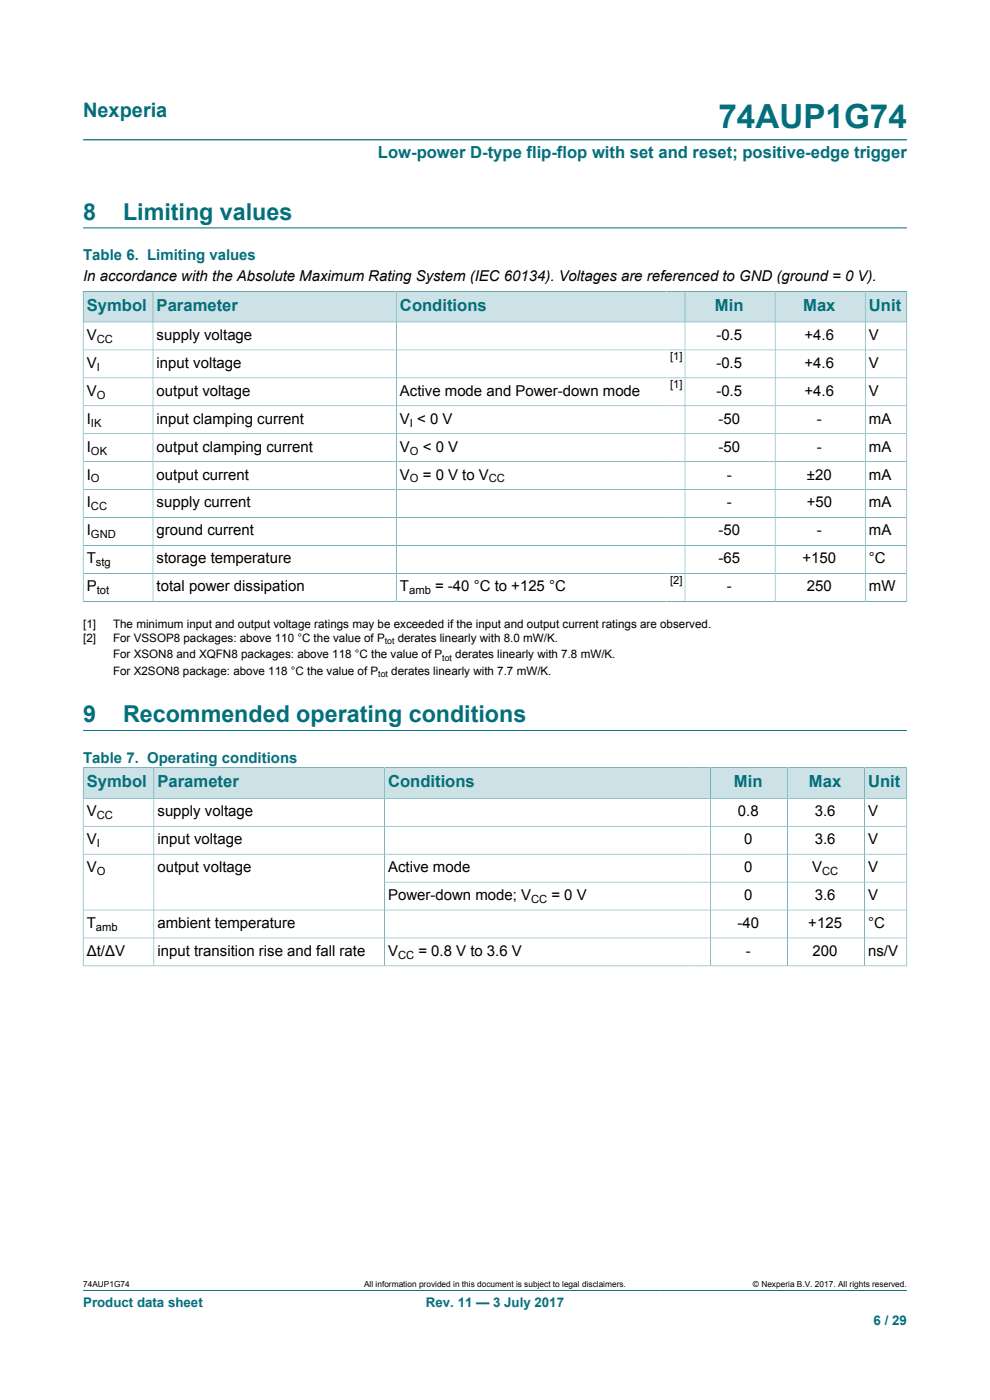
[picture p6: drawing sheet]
<svg xmlns="http://www.w3.org/2000/svg" width="210mm" height="297mm" viewBox="0 0 210 297" stroke-linecap="round" stroke-linejoin="round" font-family="sans-serif">
<defs><g id="words">
<text font-size="7.1" fill="#036f7b" x="152.4" y="27.2">74AUP1G74</text>
<g font-size="4.9" fill="#036f7b">
<text x="17.6" y="46.6">8</text>
<text x="26.1" y="46.6">Limiting values</text>
<text x="17.6" y="153.2">9</text>
<text x="26.1" y="153.2">Recommended operating conditions</text>
</g>
<text font-size="4.2" fill="#036f7b" x="17.6" y="24.8">Nexperia</text>
<g font-size="3.5" fill="#036f7b">
<text x="80.2" y="33.5">Low-power D-type flip-flop with set and reset; positive-edge trigger</text>
<text x="18.4" y="66">Symbol</text>
<text x="33.2" y="66">Parameter</text>
<text x="84.8" y="66">Conditions</text>
<text x="151.7" y="66">Min</text>
<text x="170.4" y="66">Max</text>
<text x="184.3" y="66">Unit</text>
<text x="18.4" y="167">Symbol</text>
<text x="33.4" y="167">Parameter</text>
<text x="82.3" y="167">Conditions</text>
<text x="155.7" y="167">Min</text>
<text x="171.6" y="167">Max</text>
<text x="184.1" y="167">Unit</text>
</g>
<g font-size="3.2" fill="#036f7b">
<text x="17.6" y="55.2">Table 6. Limiting values</text>
<text x="17.6" y="161.8">Table 7. Operating conditions</text>
</g>
<g font-size="3.2">
<text x="17.6" y="59.7">In accordance with the Absolute Maximum Rating System (IEC 60134). Voltages are referenced to GND (ground = 0 V).</text>
<text x="18.4" y="72.1">V</text>
<text x="33.2" y="72.1">supply voltage</text>
<text x="152" y="72.1">-0.5</text>
<text x="170.7" y="72.1">+4.6</text>
<text x="184.3" y="72.1">V</text>
<text x="18.4" y="78">V</text>
<text x="18.4" y="84">V</text>
<text x="33.2" y="78">input voltage</text>
<text x="33.2" y="84">output voltage</text>
<text x="84.8" y="84">Active mode and Power-down mode</text>
<text x="152" y="78">-0.5</text>
<text x="152" y="84">-0.5</text>
<text x="170.7" y="78">+4.6</text>
<text x="170.7" y="84">+4.6</text>
<text x="184.3" y="78">V</text>
<text x="184.3" y="84">V</text>
<text x="18.4" y="89.9">I</text>
<text x="33.2" y="89.9">input clamping current</text>
<text x="84.8" y="89.9">V &lt; 0 V</text>
<text x="152.4" y="89.9">-50</text>
<text x="173.3" y="89.9">-</text>
<text x="184.3" y="89.9">mA</text>
<text x="18.4" y="95.8">I</text>
<text x="33.2" y="95.8">output clamping current</text>
<text x="84.8" y="95.8">V</text>
<text x="89.7" y="95.8">&lt; 0 V</text>
<text x="152.4" y="95.8">-50</text>
<text x="173.3" y="95.8">-</text>
<text x="184.3" y="95.8">mA</text>
<text x="18.4" y="101.7">I</text>
<text x="33.2" y="101.7">output current</text>
<text x="84.8" y="101.7">V</text>
<text x="89.7" y="101.7">= 0 V to V</text>
<text x="154.2" y="101.7">-</text>
<text x="171.2" y="101.7">±20</text>
<text x="184.3" y="101.7">mA</text>
<text x="18.4" y="107.7">I</text>
<text x="33.2" y="107.7">supply current</text>
<text x="154.2" y="107.7">-</text>
<text x="171.1" y="107.7">+50</text>
<text x="184.3" y="107.7">mA</text>
<text x="18.4" y="113.6">I</text>
<text x="33.2" y="113.6">ground current</text>
<text x="152.4" y="113.6">-50</text>
<text x="173.3" y="113.6">-</text>
<text x="184.3" y="113.6">mA</text>
<text x="18.4" y="119.5">T</text>
<text x="33.2" y="119.5">storage temperature</text>
<text x="152.4" y="119.5">-65</text>
<text x="170.2" y="119.5">+150</text>
<text x="184.3" y="119.5">°C</text>
<text x="18.4" y="125.4">P</text>
<text x="33.2" y="125.4">total power dissipation</text>
<text x="84.8" y="125.4">T</text>
<text x="92.3" y="125.4">= -40 °C to +125 °C</text>
<text x="154.2" y="125.4">-</text>
<text x="171.2" y="125.4">250</text>
<text x="184.3" y="125.4">mW</text>
<text x="18.4" y="173.1">V</text>
<text x="33.4" y="173.1">supply voltage</text>
<text x="156.5" y="173.1">0.8</text>
<text x="172.8" y="173.1">3.6</text>
<text x="184.1" y="173.1">V</text>
<text x="18.4" y="179.1">V</text>
<text x="33.4" y="179.1">input voltage</text>
<text x="157.8" y="179.1">0</text>
<text x="172.8" y="179.1">3.6</text>
<text x="184.1" y="179.1">V</text>
<text x="18.4" y="185">V</text>
<text x="33.4" y="185">output voltage</text>
<text x="82.3" y="185">Active mode</text>
<text x="157.8" y="185">0</text>
<text x="172.3" y="185">V</text>
<text x="184.1" y="185">V</text>
<text x="82.3" y="190.9">Power-down mode; V</text>
<text x="117" y="190.9">= 0 V</text>
<text x="157.8" y="190.9">0</text>
<text x="172.8" y="190.9">3.6</text>
<text x="184.1" y="190.9">V</text>
<text x="18.4" y="196.8">T</text>
<text x="33.4" y="196.8">ambient temperature</text>
<text x="156.4" y="196.8">-40</text>
<text x="171.5" y="196.8">+125</text>
<text x="184.1" y="196.8">°C</text>
<text x="18.4" y="202.8">Δt/ΔV</text>
<text x="33.4" y="202.8">input transition rise and fall rate</text>
<text x="82.3" y="202.8">V</text>
<text x="88.8" y="202.8">= 0.8 V to 3.6 V</text>
<text x="158.2" y="202.8">-</text>
<text x="172.4" y="202.8">200</text>
<text x="184.1" y="202.8">ns/V</text>
</g>
<g font-size="2.8" fill="#036f7b">
<text x="17.6" y="277.3">Product data sheet</text>
<text x="90.3" y="277.3">Rev. 11 — 3 July 2017</text>
<text x="185.3" y="281">6 / 29</text>
</g>
<g font-size="2.5">
<text x="17.6" y="133.2">[1]</text>
<text x="17.6" y="136.2">[2]</text>
<text x="24" y="133.2">The minimum input and output voltage ratings may be exceeded if the input and output current ratings are observed.</text>
<text x="24" y="136.2">For VSSOP8 packages: above 110 °C the value of P</text>
<text x="84.4" y="136.2">derates linearly with 8.0 mW/K.</text>
<text x="24" y="139.6">For XSON8 and XQFN8 packages: above 118 °C the value of P</text>
<text x="24" y="143.1">For X2SON8 package: above 118 °C the value of P</text>
<text x="83" y="143.1">derates linearly with 7.7 mW/K.</text>
<text x="96.6" y="139.6">derates linearly with 7.8 mW/K.</text>
</g>
<g font-size="2.4">
<text x="20.5" y="72.7">CC</text>
<text x="142.1" y="76.4">[1]</text>
<text x="20.5" y="78.6">I</text>
<text x="142.1" y="82.3">[1]</text>
<text x="20.5" y="84.6">O</text>
<text x="19.3" y="90.5">IK</text>
<text x="87" y="90.5">I</text>
<text x="19.3" y="96.4">OK</text>
<text x="87" y="96.4">O</text>
<text x="19.3" y="102.3">O</text>
<text x="87" y="102.3">O</text>
<text x="103.7" y="102.3">CC</text>
<text x="19.3" y="108.3">CC</text>
<text x="19.3" y="114.2">GND</text>
<text x="20.4" y="120.1">stg</text>
<text x="142.1" y="123.8">[2]</text>
<text x="20.5" y="126.1">tot</text>
<text x="86.8" y="126.1">amb</text>
<text x="20.5" y="173.8">CC</text>
<text x="20.5" y="179.7">I</text>
<text x="20.5" y="185.6">O</text>
<text x="174.4" y="185.6">CC</text>
<text x="112.7" y="191.5">CC</text>
<text x="20.4" y="197.5">amb</text>
<text x="84.4" y="203.4">CC</text>
</g>
<g font-size="1.9">
<text x="81.6" y="136.7">tot</text>
<text x="80.3" y="143.6">tot</text>
<text x="93.8" y="140.1">tot</text>
</g>
<g font-size="1.8">
<text x="17.6" y="273.1">74AUP1G74</text>
<text x="77.2" y="273.1">All information provided in this document is subject to legal disclaimers.</text>
<text x="159.7" y="273.1">© Nexperia B.V. 2017. All rights reserved.</text>
</g>
</g></defs>
<path d="M17.6 29.7h174.8M17.6 48.3h174.8M17.6 273.8h174.8" fill="none" stroke="#036f7b" stroke-width=".21"/>
<path d="M17.7 61.9h14.7v6.3h-14.7z" fill="#cde2e7"/>
<path d="M17.6 61.7v6.6h14.9v-6.5h-14.9" fill="none" stroke="#036f7b" stroke-width=".21"/>
<path d="M32.5 61.9h51.5v6.3h-51.5z" fill="#cde2e7"/>
<path d="M32.5 61.8h51.6v6.5h-51.6z" fill="none" stroke="#036f7b" stroke-width=".21"/>
<path d="M84.1 61.9h57.3v6.3h-57.3z" fill="#cde2e7"/>
<path d="M141.4 61.8h-57.3v6.5h57.3" fill="none" stroke="#036f7b" stroke-width=".21"/>
<path d="M141.4 61.9h3.8v6.3h-3.8z" fill="#cde2e7"/>
<path d="M141.4 61.8h3.9v6.5h-3.9" fill="none" stroke="#036f7b" stroke-width=".21"/>
<path d="M145.4 61.9h19v6.3h-19z" fill="#cde2e7"/>
<path d="M145.3 61.8h19.1v6.5h-19.1z" fill="none" stroke="#036f7b" stroke-width=".21"/>
<path d="M164.5 61.9h19v6.3h-19z" fill="#cde2e7"/>
<path d="M164.4 61.8h19.1v6.5h-19.1z" fill="none" stroke="#036f7b" stroke-width=".21"/>
<path d="M183.6 61.9h8.7v6.3h-8.7z" fill="#cde2e7"/>
<g fill="none" stroke="#036f7b" stroke-width=".21">
<path d="M17.6 74.2h174.8M32.5 68.3v59.3M84.1 68.3v59.3M145.3 68.3v59.3M164.4 68.3v59.3M192.4 61.7v65.9M192.4 68.3h-174.8v59.3M192.4 61.8h-8.9v65.8M17.6 80.2h174.8M17.6 86.1h174.8M17.6 92h174.8M17.6 97.9h174.8"/>
<path d="M17.6 103.9h174.8M17.6 109.8h174.8M17.6 115.7h174.8M17.6 127.6h174.8M17.6 121.7h174.8M17.6 155h174.8"/>
</g>
<path d="M17.7 162.9h14.9v6.4h-14.9z" fill="#cde2e7"/>
<path d="M17.6 162.8v6.6h15v-6.5h-15" fill="none" stroke="#036f7b" stroke-width=".21"/>
<path d="M32.7 162.9h48.8v6.4h-48.8z" fill="#cde2e7"/>
<path d="M32.6 162.9h48.9v6.5h-48.9z" fill="none" stroke="#036f7b" stroke-width=".21"/>
<path d="M81.6 162.9h65.2v6.4h-65.2z" fill="#cde2e7"/>
<path d="M146.8 162.9h-65.3v6.5h65.3" fill="none" stroke="#036f7b" stroke-width=".21"/>
<path d="M146.8 162.9h3.9v6.4h-3.9z" fill="#cde2e7"/>
<path d="M146.8 162.9h4v6.5h-4" fill="none" stroke="#036f7b" stroke-width=".21"/>
<path d="M150.8 162.9h16.2v6.4h-16.2z" fill="#cde2e7"/>
<path d="M150.8 162.9h16.3v6.5h-16.3z" fill="none" stroke="#036f7b" stroke-width=".21"/>
<path d="M167.1 162.9h16.2v6.4h-16.2z" fill="#cde2e7"/>
<path d="M167.1 162.9h16.3v6.5h-16.3z" fill="none" stroke="#036f7b" stroke-width=".21"/>
<path d="M183.4 162.9h8.9v6.4h-8.9z" fill="#cde2e7"/>
<g fill="none" stroke="#036f7b" stroke-width=".21">
<path d="M17.6 175.3h174.8M32.6 169.4v35.5M81.5 169.4v35.5M150.8 169.4v35.5M167.1 169.4v35.5M192.4 162.8v42.2M192.4 169.4h-174.8v35.6M192.4 162.9h-9v42M17.6 181.2h174.8M17.6 199h174.8M81.5 187.1h110.9M192.4 193.1h-174.8"/>
<path d="M17.6 204.9h174.8"/>
</g>
<use href="#words"/>
</svg>
